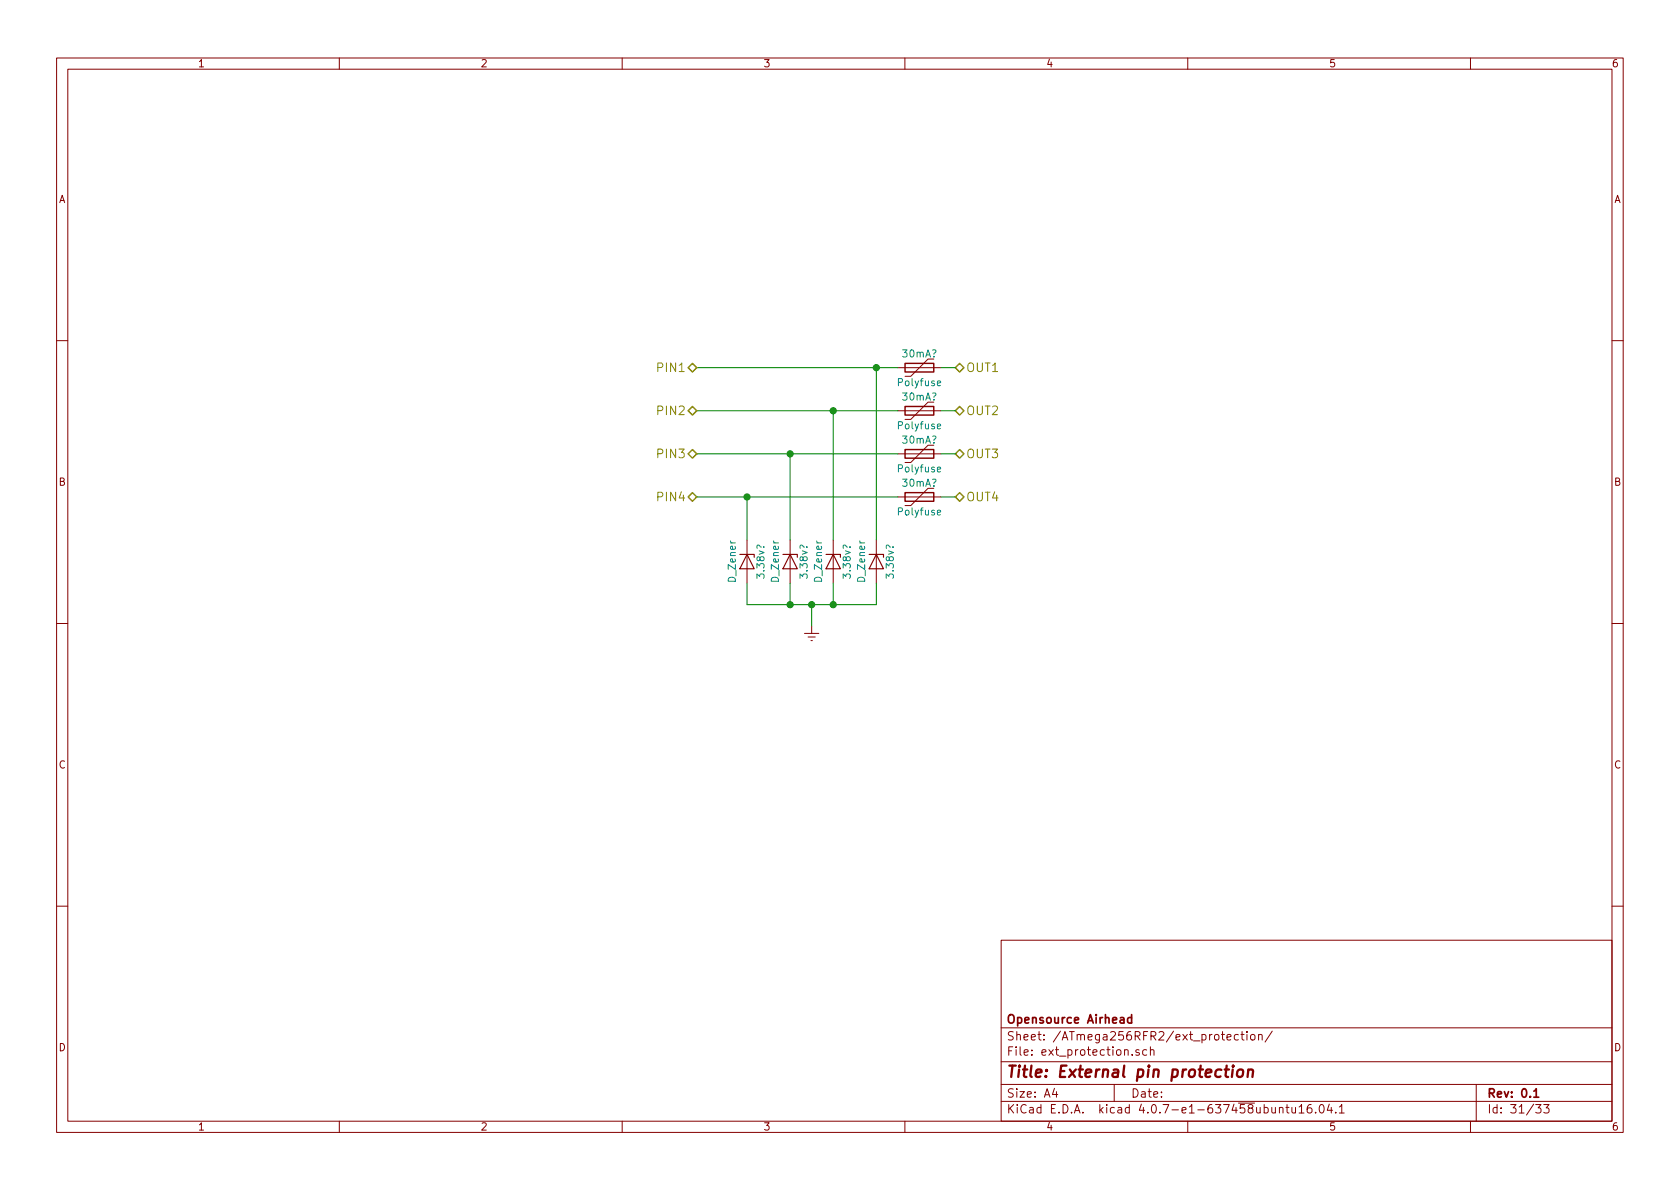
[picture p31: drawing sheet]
<svg xmlns="http://www.w3.org/2000/svg" width="297mm" height="210mm" viewBox="0 0 297 210" stroke-linecap="round" stroke-linejoin="round" font-family="sans-serif">
<defs><g id="words">
<text font-size="2.8" fill="#840000" x="178" y="190.5">Title: External pin protection</text>
<g font-size="2.1" fill="#848400">
<text x="116.5" y="65.8">PIN1</text>
<text x="170.8" y="65.8">OUT1</text>
<text x="116.5" y="73.4">PIN2</text>
<text x="170.8" y="73.4">OUT2</text>
<text x="116.5" y="81">PIN3</text>
<text x="170.8" y="81">OUT3</text>
<text x="116.5" y="88.6">PIN4</text>
<text x="170.8" y="88.6">OUT4</text>
</g>
<g font-size="2.1" fill="#840000">
<text x="178" y="184">Sheet: /ATmega256RFR2/ext_protection/</text>
<text x="178" y="181">Opensource Airhead</text>
<text x="178" y="186.7">File: ext_protection.sch</text>
<text x="178" y="196.9">KiCad E.D.A. kicad 4.0.7-e1-637458ubuntu16.04.1</text>
<text x="178" y="194.1">Size: A4</text>
<text x="200" y="194.1">Date:</text>
<text x="263" y="194.1">Rev: 0.1</text>
<text x="263" y="196.9">Id: 31/33</text>
</g>
<g font-size="1.8" fill="#840000">
<text x="35" y="11.9">1</text>
<text x="85" y="11.9">2</text>
<text x="135" y="11.9">3</text>
<text x="185" y="11.9">4</text>
<text x="235" y="11.9">5</text>
<text x="285" y="11.9">6</text>
<text x="10.4" y="35.9">A</text>
<text x="285.4" y="35.9">A</text>
<text x="10.4" y="85.9">B</text>
<text x="285.4" y="85.9">B</text>
<text x="10.4" y="135.9">C</text>
<text x="285.4" y="135.9">C</text>
<text x="10.4" y="185.9">D</text>
<text x="285.4" y="185.9">D</text>
<text x="35" y="199.9">1</text>
<text x="85" y="199.9">2</text>
<text x="135" y="199.9">3</text>
<text x="185" y="199.9">4</text>
<text x="235" y="199.9">5</text>
<text x="285" y="199.9">6</text>
</g>
<g font-size="1.8" fill="#008484">
<text x="159.6" y="63.2">30mA?</text>
<text x="158.9" y="68.3">Polyfuse</text>
<text x="159.6" y="70.8">30mA?</text>
<text x="158.9" y="75.9">Polyfuse</text>
<text x="158.9" y="83.5">Polyfuse</text>
<text x="159.6" y="78.4">30mA?</text>
<text x="159.6" y="86">30mA?</text>
<text x="158.9" y="91.1">Polyfuse</text>
<text x="130.1" y="102.8" transform="rotate(-90 130.1 102.8)">D_Zener</text>
<text x="135.2" y="102.1" transform="rotate(-90 135.2 102.1)">3.38v?</text>
<text x="137.7" y="102.8" transform="rotate(-90 137.7 102.8)">D_Zener</text>
<text x="142.8" y="102.1" transform="rotate(-90 142.8 102.1)">3.38v?</text>
<text x="145.3" y="102.8" transform="rotate(-90 145.3 102.8)">D_Zener</text>
<text x="150.4" y="102.1" transform="rotate(-90 150.4 102.1)">3.38v?</text>
<text x="152.9" y="102.8" transform="rotate(-90 152.9 102.8)">D_Zener</text>
<text x="158" y="102.1" transform="rotate(-90 158 102.1)">3.38v?</text>
</g>
</g></defs>
<g fill="none" stroke="#840000" stroke-width=".18">
<path d="M10 10.3h277v189.9h-277zM12 12.2h273v186.1h-273zM60 10.3v1.9M110 10.3v1.9M160 10.3v1.9M210 10.3v1.9M260 10.3v1.9M10 60.2h2M158.7 65h7.7M158.7 72.6h7.7M165.1 63.5h-1l-3.1 3h-1M165.1 71.1h-1l-3.1 3.1h-1"/>
<path d="M165.1 78.7h-1l-3.1 3.1h-1M285 60.2h2M132.1 95.5v7.6M139.7 95.5v7.6M147.3 95.5v7.6M154.9 95.5v7.6M158.7 80.3h7.7M158.7 87.9h7.7M165.1 86.4h-1l-3.1 3h-1M10 110.3h2M142.2 112h2.6M142.9 112.6h1.2"/>
<path d="M143.4 113.3h.2M143.5 110.7v1.3M285 110.3h2M10 160.2h2M177 166.3h108v32h-108zM285 160.2h2M60 198.3v1.9M110 198.3v1.9M160 198.3v1.9M177 194.8h108M177 191.8h108M177 187.8h108"/>
<path d="M177 181.8h108M186.4 192.5l-.3 1h.9M186.8 193v1M197 191.8v3M200.2 186.5v.1M201.4 185.7a.37 .37 0 0 0-.6 .1l.1 .2 .5 .2 .1 .1-.3 .3-.4-.1M202.7 185.7l-.4-.1-.3 .3 .1 .6 .2 .1 .4-.1M203.4 185.7l.2-.1 .4 .1v.9M203.4 185.1v1.5M210 198.3v1.9M216.9 183.4l.8-.1-.1-.3-.4-.1-.3 .2 .1 .7h.6M218.9 183l-.4-.1-.3 .3 .1 .6 .2 .1 .4-.1"/>
<path d="M219.4 182.9h.6M219.6 182.4v1.3l.4 .2M220.5 182.4v.2M220.5 182.9v1M221.2 183.1l.2-.2 .4 .2 .1 .5-.1 .2-.4 .1-.2-.1zM222.5 183.1l.2-.2 .4 .1 .1 .9M222.5 182.9v1M224.9 182.3l-1.2 2M226.2 196l.2-.2 .4 .1v.9M226.2 195.8v1M227.4 195.8h.5M227.6 195.3v1.3l.3 .2"/>
<path d="M228.4 195.8l.1 .9 .4 .1 .2-.1M229.1 195.8v1M229.7 195.8l.4-.5v1.5M229.7 196.8h.9M231.8 195.3a.59 .59 0 0 0-.7 .7l.1 .7 .2 .1 .5-.1 .1-.5-.2-.2-.4-.1-.3 .3M232.6 196.7v.1M233.4 195.5l.2-.2a.81 .81 0 0 1 .6 .6 .81 .81 0 0 1-.3 .8l-.1 .1a.79 .79 0 0 1-.4-1.3zM235 195.2l-.3 1.1h.9M235.4 195.8v1M236.2 196.7v.1M236.8 195.8l.4-.5v1.5M236.8 196.8h.9"/>
<path d="M260 198.3v1.9M261 191.8v6.5M271.5 195.3h1l-.5 .6 .4 .1v.7l-.2 .1-.7-.1M272.9 195.3h1l-.5 .6 .4 .1v.7l-.2 .1-.7-.1"/>
</g>
<path d="M200.1 179.4v1.5M200.1 180l-.5-.1-.2 .3v.6l.2 .1 .5-.1M271.2 193l.4-.5v1.5M271.2 194h.9" fill="none" stroke="#840000" stroke-width=".3"/>
<path d="M216.5 189.1h.8M216.9 188.4l-.2 1.8 .1 .1 .3 .1M218 189.1l-.2 1.3M218 188.4v.2l.1-.1-.1-.1v.2M218.9 189.3a.51 .51 0 0 1 .5-.2 .51 .51 0 0 1 .4 .4l-.1 .6a.54 .54 0 0 1-.5 .4 .54 .54 0 0 1-.5-.4zM220.7 189.3a.52 .52 0 0 1 .9 .1l-.2 1M220.7 189.1l-.1 1.3" fill="none" stroke="#840000" stroke-width=".41"/>
<path d="M121.7 65l.7-.7 .8 .7-.8 .8zM121.7 72.6l.7-.7 .8 .7-.8 .8zM168.9 65l.8-.7 .7 .7-.7 .8zM168.9 72.6l.8-.7 .7 .7-.7 .8zM121.7 80.3l.7-.8 .8 .8-.8 .7zM121.7 87.9l.7-.8 .8 .8-.8 .7zM168.9 80.3l.8-.8 .7 .8-.7 .7zM168.9 87.9l.8-.8 .7 .8-.7 .7z" fill="none" stroke="#848400" stroke-width=".25"/>
<path d="M160 64.3h5.1v1.5h-5.1zM160 71.9h5.1v1.5h-5.1zM160 79.5h5.1v1.5h-5.1zM160 87.1h5.1v1.5h-5.1z" fill="none" stroke="#840000" stroke-width=".25"/>
<path d="M165.7 67.8l.6-.1v-.3h-.4l-.2 .1 .1 .6h.5M165.7 75.4l.6-.1v-.2l-.4-.1-.2 .2 .1 .6h.5M165.7 83l.6-.1v-.2l-.4-.1-.2 .2 .1 .6h.5M165.7 90.6l.6-.1v-.2l-.4-.1-.2 .2 .1 .6h.5" fill="none" stroke="#008484" stroke-width=".18"/>
<g fill="none" stroke="#008400" stroke-width=".18">
<path d="M123.2 65h35.5M123.2 72.6h35.5M147.3 72.6v22.9M154.9 65v30.5M166.4 65h2.5M166.4 72.6h2.5M123.2 80.3h35.5M123.2 87.9h35.5M132.1 87.9v7.6M139.7 80.3v15.2M166.4 80.3h2.5M166.4 87.9h2.5"/>
<path d="M132.1 103.1v3.8h22.8v-3.8M139.7 103.1v3.8M143.5 106.9v3.8M147.3 103.1v3.8"/>
</g>
<path d="M130.8 98h2.5v.5M132.1 98l1.2 2.6h-2.5zM138.4 98h2.6v.5M139.7 98l1.3 2.6h-2.6zM146 98h2.6v.5M147.3 98l1.3 2.6h-2.6zM153.7 98h2.5v.5M154.9 98l1.3 2.6h-2.5z" fill="none" stroke="#840000" stroke-width=".2"/>
<g fill="#008400" stroke="#008400" stroke-width=".25">
<circle cx="139.7" cy="106.9" r=".51"/>
<circle cx="147.3" cy="106.9" r=".51"/>
<circle cx="143.5" cy="106.9" r=".51"/>
<circle cx="132.1" cy="87.9" r=".51"/>
<circle cx="139.7" cy="80.3" r=".51"/>
<circle cx="147.3" cy="72.6" r=".51"/>
<circle cx="154.9" cy="65" r=".51"/>
</g>
<use href="#words"/>
</svg>
